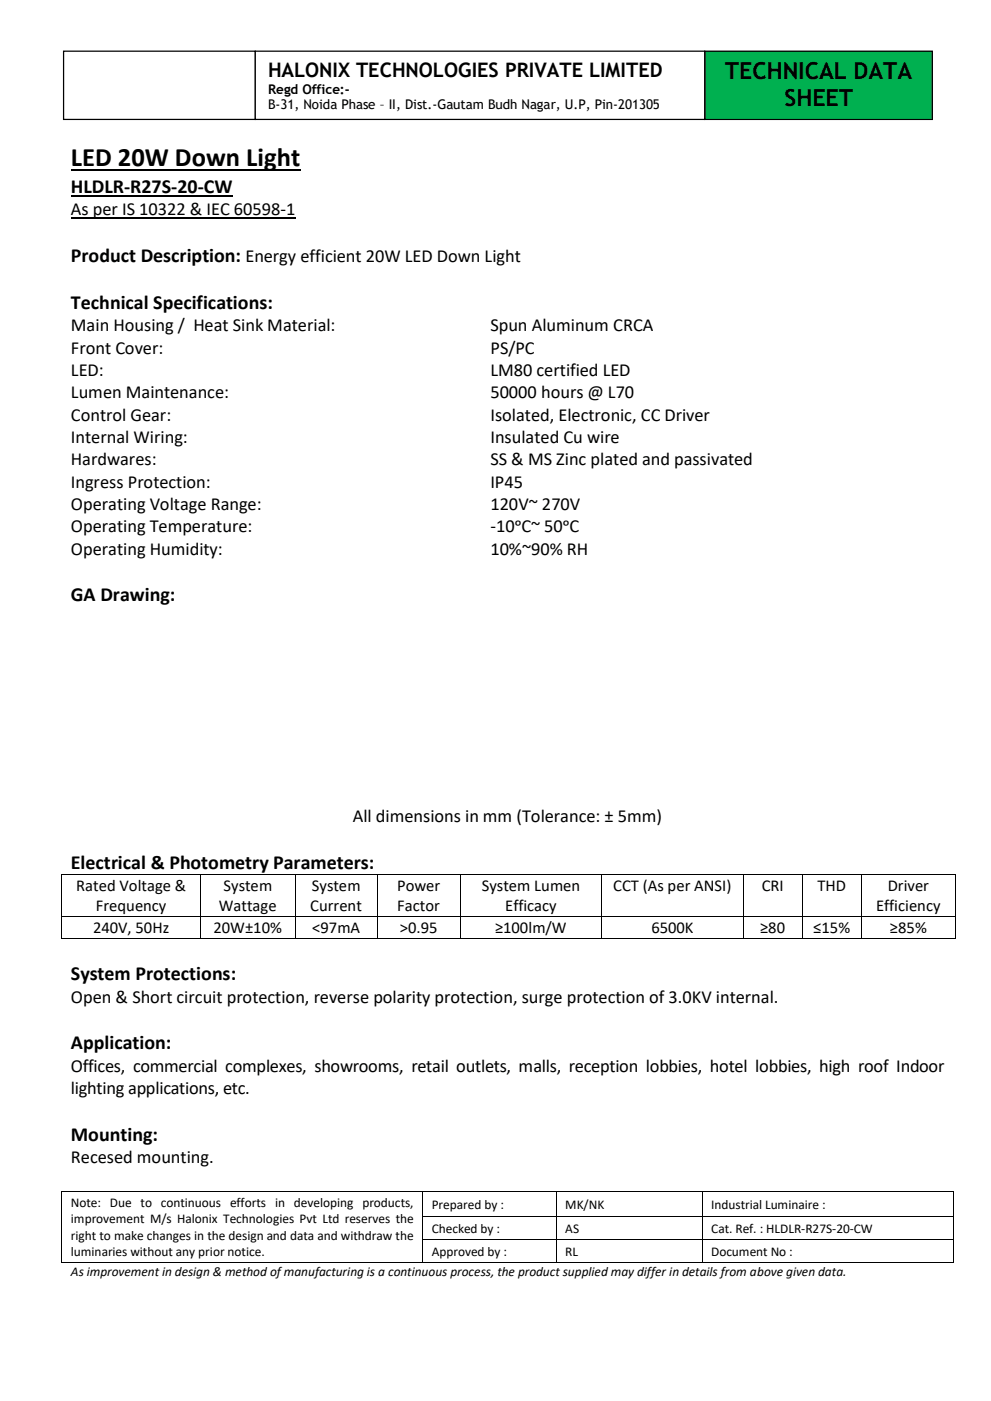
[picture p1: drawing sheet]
<svg xmlns="http://www.w3.org/2000/svg" width="210mm" height="297mm" viewBox="0 0 210 297" stroke-linecap="round" stroke-linejoin="round" font-family="sans-serif">
<defs><g id="words">
<text font-size="5.6" x="15" y="35.3">LED 20W Down Light</text>
<g font-size="5">
<text x="153.7" y="16.7">TECHNICAL DATA</text>
<text x="166.3" y="22.4">SHEET</text>
</g>
<g font-size="4.2">
<text x="56.8" y="16.3">HALONIX TECHNOLOGIES PRIVATE LIMITED</text>
<text x="15" y="40.9">HLDLR-R27S-20-CW</text>
<text x="15" y="55.5">Product Description: Energy efficient 20W LED Down Light</text>
<text x="15" y="65.4">Technical Specifications:</text>
<text x="15" y="127.4">GA Drawing:</text>
<text x="15" y="184.1">Electrical &amp; Photometry Parameters:</text>
<text x="15" y="207.8">System Protections:</text>
<text x="15" y="222.4">Application:</text>
<text x="15" y="241.8">Mounting:</text>
</g>
<g font-size="3.9">
<text x="15" y="45.6">As per IS 10322 &amp; IEC 60598-1</text>
<text x="15" y="70.2">Main Housing / Heat Sink Material:</text>
<text x="103.9" y="70.2">Spun Aluminum CRCA</text>
<text x="15" y="74.9">Front Cover:</text>
<text x="103.9" y="74.9">PS/PC</text>
<text x="15" y="79.7">LED:</text>
<text x="103.9" y="79.7">LM80 certified LED</text>
<text x="15" y="84.4">Lumen Maintenance:</text>
<text x="15" y="89.2">Control Gear:</text>
<text x="103.9" y="84.4">50000 hours @ L70</text>
<text x="103.9" y="89.2">Isolated, Electronic, CC Driver</text>
<text x="15" y="93.9">Internal Wiring:</text>
<text x="103.9" y="93.9">Insulated Cu wire</text>
<text x="15" y="98.6">Hardwares:</text>
<text x="103.9" y="98.6">SS &amp; MS Zinc plated and passivated</text>
<text x="15" y="103.4">Ingress Protection:</text>
<text x="103.9" y="103.4">IP45</text>
<text x="15" y="108.1">Operating Voltage Range:</text>
<text x="15" y="112.8">Operating Temperature:</text>
<text x="103.9" y="108.1">120V~ 270V</text>
<text x="103.9" y="112.8">-10ᵒC~ 50ᵒC</text>
<text x="15" y="117.6">Operating Humidity:</text>
<text x="103.9" y="117.6">10%~90% RH</text>
<text x="74.8" y="174.2">All dimensions in mm (Tolerance: ± 5mm)</text>
<text x="15" y="212.5">Open &amp; Short circuit protection, reverse polarity protection, surge protection of 3.0KV internal.</text>
<text x="15" y="227.2">Offices, commercial complexes, showrooms, retail outlets, malls, reception lobbies, hotel lobbies, high roof Indoor</text>
<text x="15" y="231.9">lighting applications, etc.</text>
<text x="15" y="246.6">Recesed mounting.</text>
</g>
<g font-size="3.5">
<text x="16.2" y="188.7">Rated Voltage &amp;</text>
<text x="47.4" y="188.7">System</text>
<text x="66.1" y="188.7">System</text>
<text x="84.2" y="188.7">Power</text>
<text x="102.1" y="188.7">System Lumen</text>
<text x="130" y="188.7">CCT (As per ANSI)</text>
<text x="161.5" y="188.7">CRI</text>
<text x="173.3" y="188.7">THD</text>
<text x="188.2" y="188.7">Driver</text>
<text x="19.7" y="197.7">240V, 50Hz</text>
<text x="20.3" y="193.1">Frequency</text>
<text x="45.3" y="197.7">20W±10%</text>
<text x="46.4" y="193.1">Wattage</text>
<text x="65.8" y="193.1">Current</text>
<text x="66.2" y="197.7">&lt;97mA</text>
<text x="84.2" y="193.1">Factor</text>
<text x="84.8" y="197.7">&gt;0.95</text>
<text x="104.9" y="197.7">≥100lm/W</text>
<text x="107.1" y="193.1">Efficacy</text>
<text x="138.1" y="197.7">6500K</text>
<text x="161.1" y="197.7">≥80</text>
<text x="172.4" y="197.7">≤15%</text>
<text x="185.7" y="193.1">Efficiency</text>
<text x="188.6" y="197.7">≥85%</text>
</g>
<g font-size="2.8">
<text x="56.8" y="19.9">Regd Office:-</text>
<text x="56.8" y="23.2">B-31, Noida Phase – II, Dist.-Gautam Budh Nagar, U.P, Pin-201305</text>
<text x="15" y="255.8">Note: Due to continuous efforts in developing products,</text>
<text x="91.5" y="256.2">Prepared by :</text>
<text x="119.8" y="256.2">MK/NK</text>
<text x="150.7" y="256.2">Industrial Luminaire :</text>
<text x="15" y="259.2">improvement M/s Halonix Technologies Pvt Ltd reserves the</text>
<text x="15" y="262.7">right to make changes in the design and data and withdraw the</text>
<text x="91.5" y="261.3">Checked by :</text>
<text x="119.8" y="261.3">AS</text>
<text x="150.7" y="261.3">Cat. Ref. : HLDLR-R27S-20-CW</text>
<text x="15" y="266.1">luminaries without any prior notice.</text>
<text x="91.5" y="266.1">Approved by :</text>
<text x="119.8" y="266.1">RL</text>
<text x="150.7" y="266.1">Document No :</text>
<text x="15" y="270.3">As improvement in design &amp; method of manufacturing is a continuous process, the product supplied may differ in details from above given data.</text>
</g>
</g></defs>
<path d="M15 36.1h48.7" fill="none" stroke="#000" stroke-width=".38"/>
<path d="M15 41.5h34.3" fill="none" stroke="#000" stroke-width=".3"/>
<path d="M15 46.2h47.6" fill="none" stroke="#000" stroke-width=".25"/>
<g fill="#000">
<path d="M13 185.2h.2v.2h-.2z" fill-rule="evenodd"/>
<path d="M13 185.2h.2v.2h-.2z" fill-rule="evenodd"/>
<path d="M13 194.2h.2v.1h-.2z" fill-rule="evenodd"/>
<path d="M13 198.8h.2v.2h-.2z" fill-rule="evenodd"/>
<path d="M13 198.8h.2v.2h-.2z" fill-rule="evenodd"/>
<path d="M42.5 185.2h.1v.2h-.1z" fill-rule="evenodd"/>
<path d="M42.5 194.2h.1v.1h-.1z" fill-rule="evenodd"/>
<path d="M42.5 198.8h.1v.2h-.1z" fill-rule="evenodd"/>
<path d="M62.5 185.2h.2v.2h-.2z" fill-rule="evenodd"/>
<path d="M62.5 194.2h.2v.1h-.2z" fill-rule="evenodd"/>
<path d="M62.5 198.8h.2v.2h-.2z" fill-rule="evenodd"/>
<path d="M80 185.2h.2v.2h-.2z" fill-rule="evenodd"/>
<path d="M80 194.2h.2v.1h-.2z" fill-rule="evenodd"/>
<path d="M80 198.8h.2v.2h-.2z" fill-rule="evenodd"/>
<path d="M97.5 185.2h.1v.2h-.1z" fill-rule="evenodd"/>
<path d="M97.5 194.2h.1v.1h-.1z" fill-rule="evenodd"/>
<path d="M97.5 198.8h.1v.2h-.1z" fill-rule="evenodd"/>
<path d="M127.5 185.2h.2v.2h-.2z" fill-rule="evenodd"/>
<path d="M127.5 194.2h.2v.1h-.2z" fill-rule="evenodd"/>
<path d="M127.5 198.8h.2v.2h-.2z" fill-rule="evenodd"/>
<path d="M157.5 185.2h.2v.2h-.2z" fill-rule="evenodd"/>
<path d="M157.5 194.2h.2v.1h-.2z" fill-rule="evenodd"/>
<path d="M157.5 198.8h.2v.2h-.2z" fill-rule="evenodd"/>
<path d="M170 185.2h.2v.2h-.2z" fill-rule="evenodd"/>
<path d="M170 194.2h.2v.1h-.2z" fill-rule="evenodd"/>
<path d="M170 198.8h.2v.2h-.2z" fill-rule="evenodd"/>
<path d="M182.5 185.2h.2v.2h-.2z" fill-rule="evenodd"/>
<path d="M182.5 194.2h.2v.1h-.2z" fill-rule="evenodd"/>
<path d="M182.5 198.8h.2v.2h-.2z" fill-rule="evenodd"/>
<path d="M202.5 185.2h.2v.2h-.2z" fill-rule="evenodd"/>
<path d="M202.5 185.2h.2v.2h-.2z" fill-rule="evenodd"/>
<path d="M202.5 194.2h.2v.1h-.2z" fill-rule="evenodd"/>
<path d="M202.5 198.8h.2v.2h-.2z" fill-rule="evenodd"/>
<path d="M202.5 198.8h.2v.2h-.2z" fill-rule="evenodd"/>
<path d="M13 252.4h.2v.2h-.2z" fill-rule="evenodd"/>
<path d="M13 252.4h.2v.2h-.2z" fill-rule="evenodd"/>
<path d="M13 257.8h.2v.2h-.2z" fill-rule="evenodd"/>
<path d="M89.6 252.4h.1v.2h-.1z" fill-rule="evenodd"/>
<path d="M89.6 257.8h.1v.2h-.1z" fill-rule="evenodd"/>
<path d="M117.9 252.4h.2v.2h-.2z" fill-rule="evenodd"/>
<path d="M117.9 257.8h.2v.2h-.2z" fill-rule="evenodd"/>
<path d="M148.8 252.4h.1v.2h-.1z" fill-rule="evenodd"/>
<path d="M148.8 257.8h.1v.2h-.1z" fill-rule="evenodd"/>
<path d="M201.9 252.4h.2v.2h-.2z" fill-rule="evenodd"/>
<path d="M201.9 252.4h.2v.2h-.2z" fill-rule="evenodd"/>
<path d="M201.9 257.8h.2v.2h-.2z" fill-rule="evenodd"/>
<path d="M13 262.7h.2v.2h-.2z" fill-rule="evenodd"/>
<path d="M13 267.5h.2v.2h-.2z" fill-rule="evenodd"/>
<path d="M13 267.5h.2v.2h-.2z" fill-rule="evenodd"/>
<path d="M89.6 262.7h.1v.2h-.1z" fill-rule="evenodd"/>
<path d="M89.6 267.5h.1v.2h-.1z" fill-rule="evenodd"/>
<path d="M117.9 262.7h.2v.2h-.2z" fill-rule="evenodd"/>
<path d="M117.9 267.5h.2v.2h-.2z" fill-rule="evenodd"/>
<path d="M148.8 262.7h.1v.2h-.1z" fill-rule="evenodd"/>
<path d="M148.8 267.5h.1v.2h-.1z" fill-rule="evenodd"/>
<path d="M201.9 262.7h.2v.2h-.2z" fill-rule="evenodd"/>
<path d="M201.9 267.5h.2v.2h-.2z" fill-rule="evenodd"/>
<path d="M201.9 267.5h.2v.2h-.2z" fill-rule="evenodd"/>
</g>
<g fill="none" stroke="#000" stroke-width=".21">
<path d="M13.1 185.4v8.8M13.1 194.3v4.5M13.2 185.3h29.3M13.2 194.3h29.3M13.2 198.9h29.3M42.6 185.4v8.8M42.6 194.3v4.5M42.6 185.3h19.9M42.6 194.3h19.9M42.6 198.9h19.9M62.6 185.4v8.8M62.6 194.3v4.5"/>
<path d="M62.7 185.3h17.3M62.7 194.3h17.3M62.7 198.9h17.3M80.1 185.4v8.8M80.1 194.3v4.5M80.2 185.3h17.3M80.2 194.3h17.3M80.2 198.9h17.3M97.6 185.4v8.8M97.6 194.3v4.5M97.6 185.3h29.9M97.6 194.3h29.9"/>
<path d="M97.6 198.9h29.9M127.6 185.4v8.8M127.6 194.3v4.5M127.7 185.3h29.8M127.7 194.3h29.8M127.7 198.9h29.8M157.6 185.4v8.8M157.6 194.3v4.5M157.7 185.3h12.3M157.7 194.3h12.3M157.7 198.9h12.3M170.1 185.4v8.8"/>
<path d="M170.1 194.3v4.5M170.2 185.3h12.3M170.2 194.3h12.3M170.2 198.9h12.3M182.6 185.4v8.8M182.6 194.3v4.5M182.7 185.3h19.8M182.7 194.3h19.8M182.7 198.9h19.8M202.6 185.4v8.8M202.6 194.3v4.5M13.1 252.6v5.2"/>
<path d="M13.1 258v4.7M13.2 252.5h76.4M89.6 252.6v5.2M89.6 258v4.7M89.7 252.5h28.2M89.7 257.9h28.2M118 252.6v5.2M118 258v4.7M118.1 252.5h30.7M118.1 257.9h30.7M148.8 252.6v5.2M148.8 258v4.7"/>
<path d="M148.9 252.5h53M148.9 257.9h53M202 252.6v5.2M202 258v4.7M13.1 262.9v4.6M13.2 267.6h76.4M89.6 262.9v4.6M89.7 262.8h28.2M89.7 267.6h28.2M118 262.9v4.6M118.1 262.8h30.7M118.1 267.6h30.7"/>
<path d="M148.8 262.9v4.6M148.9 262.8h53M148.9 267.6h53M202 262.9v4.6"/>
</g>
<path d="M149.4 10.8h48.2v14.5h-48.2z" fill-rule="evenodd" fill="#00b050"/>
<path d="M149.4 10.8h48.2v14.5h-48.2z" fill="none" stroke="#000" stroke-width=".26"/>
<path d="M13.5 10.8h40.6v14.5h-40.6z" fill-rule="evenodd" fill="#fff"/>
<path d="M13.5 10.8h40.6v14.5h-40.6z" fill="none" stroke="#000" stroke-width=".26"/>
<path d="M54.1 10.8h95.3v14.5h-95.3z" fill-rule="evenodd" fill="#fff"/>
<path d="M54.1 10.8h95.3v14.5h-95.3z" fill="none" stroke="#000" stroke-width=".26"/>
<use href="#words"/>
</svg>
